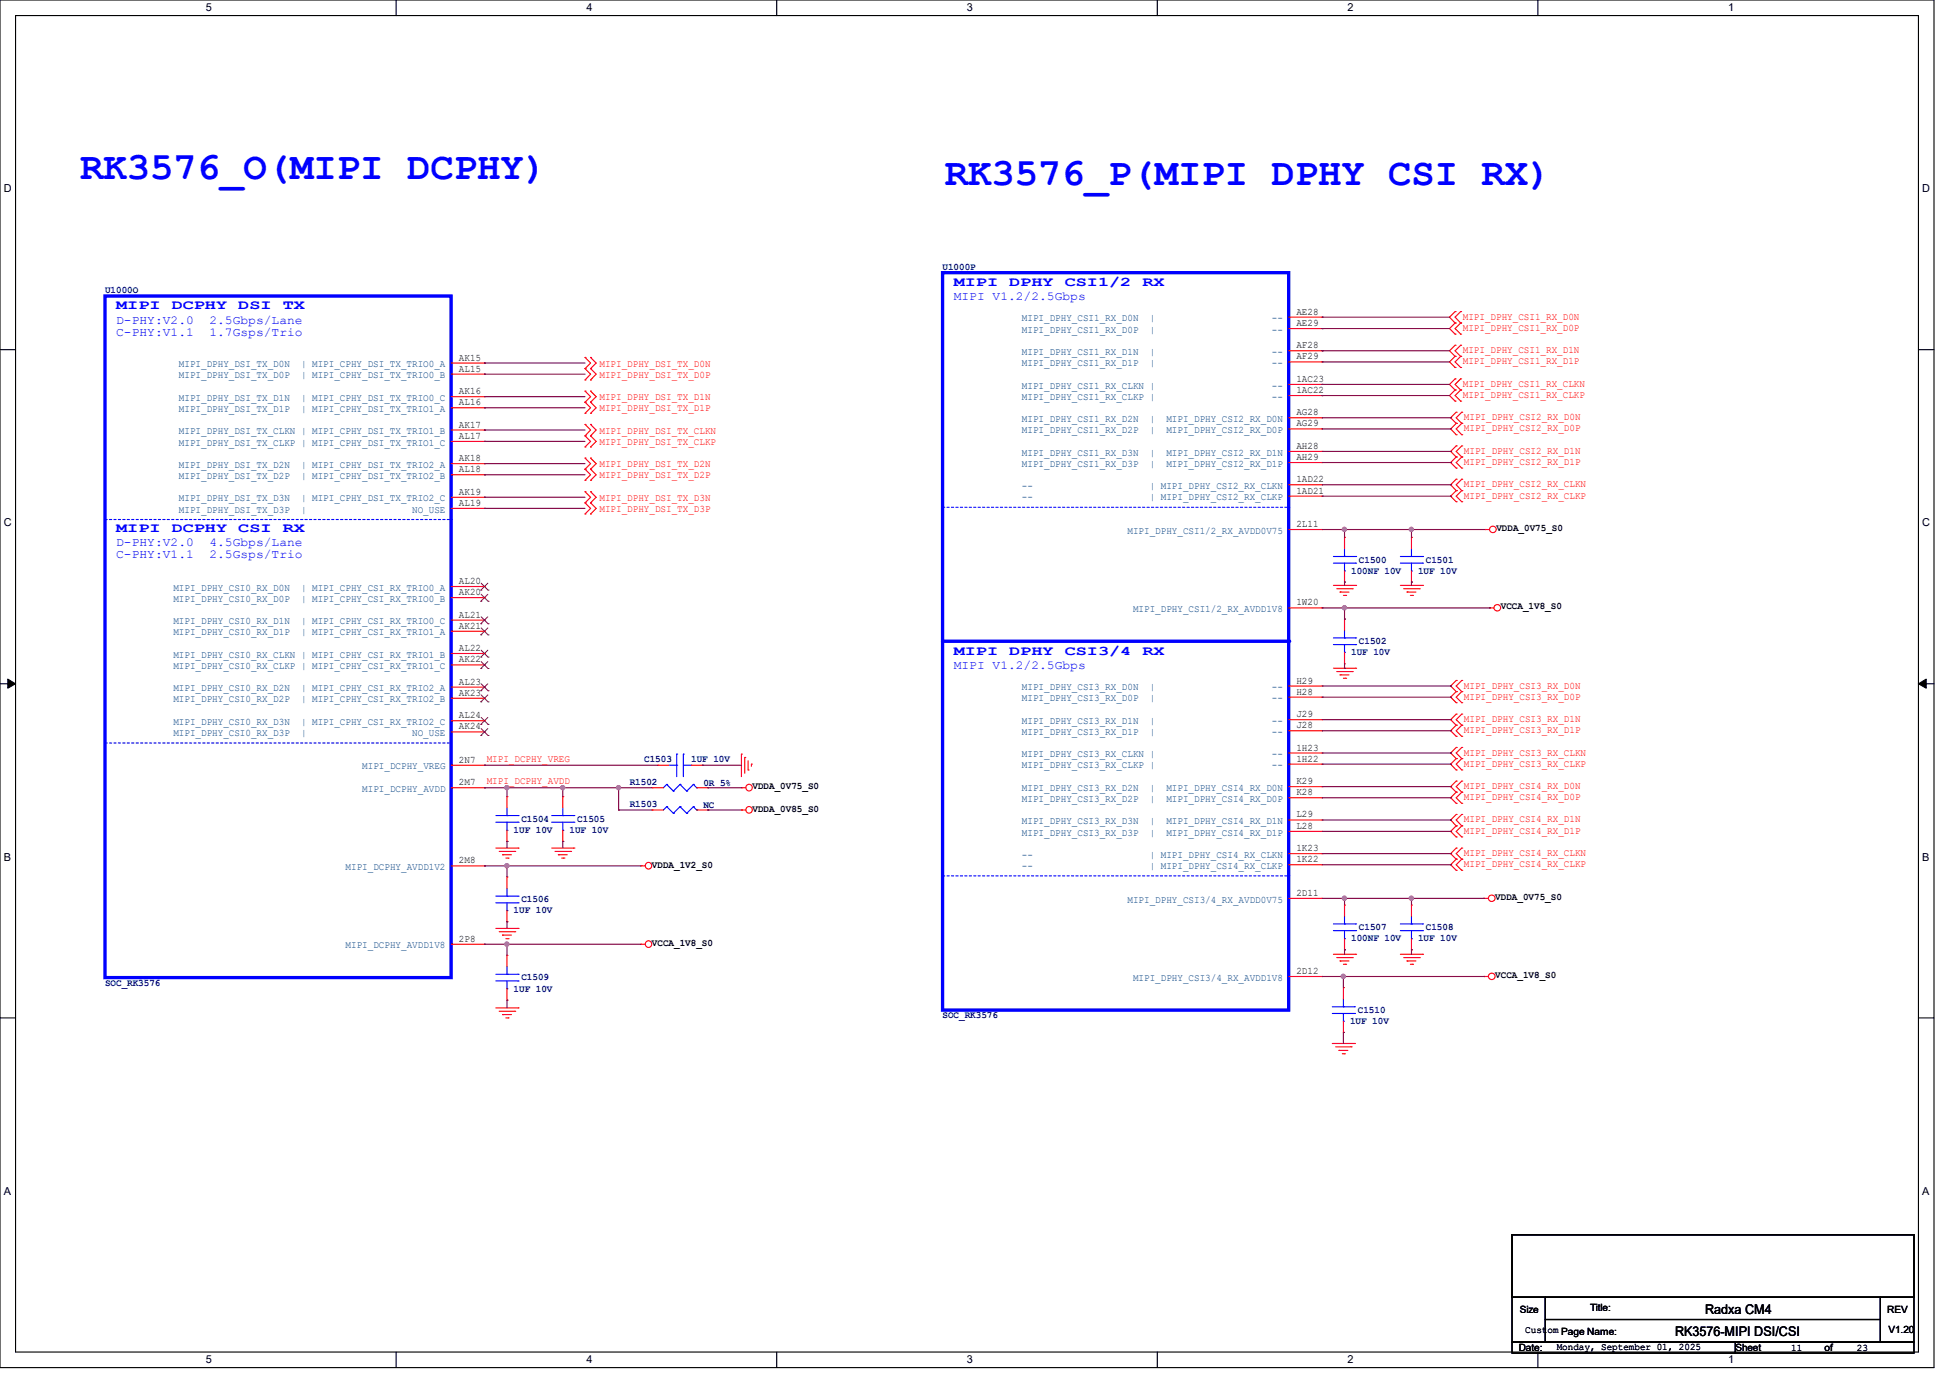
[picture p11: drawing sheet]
<svg xmlns="http://www.w3.org/2000/svg" width="297mm" height="210mm" viewBox="0 0 297 210" stroke-linecap="round" stroke-linejoin="round" font-family="sans-serif">
<defs><g id="words">
<g font-size="5.9" fill="#00f">
<text x="12.2" y="27.3">RK3576_O(MIPI DCPHY)</text>
<text x="144" y="28.1">RK3576_P(MIPI DPHY CSI RX)</text>
</g>
<g font-size="2" fill="#00f">
<text x="17.7" y="47.1">MIPI</text>
<text x="26.2" y="47.1">DCPHY</text>
<text x="36.3" y="47.1">DSI</text>
<text x="43.1" y="47.1">TX</text>
<text x="145.3" y="43.6">MIPI</text>
<text x="153.8" y="43.6">DPHY</text>
<text x="162.3" y="43.6">CSI1/2</text>
<text x="174.1" y="43.6">RX</text>
<text x="17.7" y="81">MIPI</text>
<text x="26.2" y="81">DCPHY</text>
<text x="36.3" y="81">CSI</text>
<text x="43.1" y="81">RX</text>
<text x="145.3" y="99.7">MIPI</text>
<text x="153.8" y="99.7">DPHY</text>
<text x="162.3" y="99.7">CSI3/4</text>
<text x="174.1" y="99.7">RX</text>
</g>
<g font-size="2">
<text x="255.3" y="203.5">RK3576-MIPI DSI/CSI</text>
<text x="259.8" y="200.2">Radxa CM4</text>
</g>
<g font-size="1.9" fill="#00f">
<text x="145.3" y="45.7">MIPI V1.2/2.5Gbps</text>
<text x="17.7" y="49.3">D-PHY:V2.0</text>
<text x="17.7" y="51.1">C-PHY:V1.1</text>
<text x="31.9" y="49.3">2.5Gbps/Lane</text>
<text x="31.9" y="51.1">1.7Gsps/Trio</text>
<text x="17.7" y="83.1">D-PHY:V2.0</text>
<text x="31.9" y="83.1">4.5Gbps/Lane</text>
<text x="17.7" y="85">C-PHY:V1.1</text>
<text x="31.9" y="85">2.5Gsps/Trio</text>
<text x="145.3" y="101.9">MIPI V1.2/2.5Gbps</text>
</g>
<g font-size="1.7">
<text x="31.4" y="1.7">5</text>
<text x="89.4" y="1.7">4</text>
<text x="147.4" y="1.7">3</text>
<text x="205.4" y="1.7">2</text>
<text x="263.4" y="1.7">1</text>
<text x=".6" y="29.3">D</text>
<text x="292.9" y="29.3">D</text>
<text x=".6" y="80.2">C</text>
<text x="292.9" y="80.2">C</text>
<text x=".6" y="131.1">B</text>
<text x="292.9" y="131.1">B</text>
<text x=".6" y="181.9">A</text>
<text x="292.9" y="181.9">A</text>
<text x="31.4" y="207.6">5</text>
<text x="89.4" y="207.6">4</text>
<text x="147.4" y="207.6">3</text>
<text x="205.4" y="207.6">2</text>
<text x="263.4" y="207.6">1</text>
</g>
<g font-size="1.5" fill="#000080">
<text x="143.6" y="41.1">U1000P</text>
<text x="16" y="44.7">U1000O</text>
<text x="205.9" y="87.4">100NF 10V</text>
<text x="207.1" y="85.7">C1500</text>
<text x="216.1" y="87.4">1UF 10V</text>
<text x="217.3" y="85.7">C1501</text>
<text x="205.9" y="99.8">1UF 10V</text>
<text x="207.1" y="98.1">C1502</text>
<text x="96" y="119.5">R1502</text>
<text x="98.2" y="116.1">C1503</text>
<text x="105.3" y="116.1">1UF 10V</text>
<text x="107.2" y="119.7">0R 5%</text>
<text x="79.5" y="125.1">C1504</text>
<text x="88" y="125.1">C1505</text>
<text x="96" y="122.9">R1503</text>
<text x="107.2" y="123.1">NC</text>
<text x="78.3" y="126.8">1UF 10V</text>
<text x="86.8" y="126.8">1UF 10V</text>
<text x="79.5" y="137.4">C1506</text>
<text x="78.3" y="139.1">1UF 10V</text>
<text x="205.9" y="143.3">100NF 10V</text>
<text x="207.1" y="141.6">C1507</text>
<text x="216.1" y="143.3">1UF 10V</text>
<text x="217.3" y="141.6">C1508</text>
<text x="79.5" y="149.3">C1509</text>
<text x="16" y="150.2">SOC_RK3576</text>
<text x="78.3" y="151">1UF 10V</text>
<text x="143.6" y="155.1">SOC_RK3576</text>
<text x="205.7" y="156">1UF 10V</text>
<text x="206.9" y="154.3">C1510</text>
</g>
<g font-size="1.5">
<text x="197.6" y="47.9">AE28</text>
<text x="197.6" y="49.7">AE29</text>
<text x="197.6" y="53">AF28</text>
<text x="69.9" y="54.9">AK15</text>
<text x="69.9" y="56.6">AL15</text>
<text x="197.6" y="54.7">AF29</text>
<text x="197.6" y="58.2">1AC23</text>
<text x="197.6" y="59.9">1AC22</text>
<text x="69.9" y="60">AK16</text>
<text x="69.9" y="61.7">AL16</text>
<text x="69.9" y="65.1">AK17</text>
<text x="197.6" y="63.2">AG28</text>
<text x="197.6" y="64.9">AG29</text>
<text x="69.9" y="66.8">AL17</text>
<text x="69.9" y="70.2">AK18</text>
<text x="69.9" y="71.9">AL18</text>
<text x="197.6" y="68.4">AH28</text>
<text x="197.6" y="70.1">AH29</text>
<text x="69.9" y="75.4">AK19</text>
<text x="69.9" y="77">AL19</text>
<text x="197.6" y="73.4">1AD22</text>
<text x="197.6" y="75.2">1AD21</text>
<text x="197.6" y="80.3">2L11</text>
<text x="228" y="80.9">VDDA_0V75_S0</text>
<text x="69.9" y="88.9">AL20</text>
<text x="69.9" y="90.6">AK20</text>
<text x="69.9" y="94.1">AL21</text>
<text x="69.9" y="95.8">AK21</text>
<text x="197.6" y="92.2">1W20</text>
<text x="228.7" y="92.8">VCCA_1V8_S0</text>
<text x="69.9" y="99.1">AL22</text>
<text x="69.9" y="100.9">AK22</text>
<text x="69.9" y="104.3">AL23</text>
<text x="69.9" y="106">AK23</text>
<text x="197.6" y="104.1">H29</text>
<text x="197.6" y="105.8">H28</text>
<text x="69.9" y="109.4">AL24</text>
<text x="69.9" y="111.1">AK24</text>
<text x="197.6" y="109.2">J29</text>
<text x="197.6" y="110.9">J28</text>
<text x="69.9" y="116.2">2N7</text>
<text x="69.9" y="119.6">2M7</text>
<text x="197.6" y="114.3">1H23</text>
<text x="197.6" y="116">1H22</text>
<text x="197.6" y="119.4">K29</text>
<text x="114.7" y="120.2">VDDA_0V75_S0</text>
<text x="114.7" y="123.6">VDDA_0V85_S0</text>
<text x="197.6" y="121.1">K28</text>
<text x="197.6" y="124.5">L29</text>
<text x="69.9" y="131.5">2M8</text>
<text x="197.6" y="126.2">L28</text>
<text x="197.6" y="129.6">1K23</text>
<text x="197.6" y="131.3">1K22</text>
<text x="99.4" y="132.1">VDDA_1V2_S0</text>
<text x="197.6" y="136.4">2D11</text>
<text x="227.9" y="137.1">VDDA_0V75_S0</text>
<text x="69.9" y="143.4">2P8</text>
<text x="99.4" y="144.1">VCCA_1V8_S0</text>
<text x="197.6" y="148.3">2D12</text>
<text x="227.9" y="149">VCCA_1V8_S0</text>
<text x="231.6" y="200">Size</text>
<text x="232.4" y="203">Custom Page Name:</text>
<text x="242.3" y="199.6">Title:</text>
<text x="287.6" y="200">REV</text>
<text x="287.8" y="203">V1.20</text>
<text x="231.4" y="205.8">Date:</text>
<text x="237.2" y="205.6">Monday, September 01, 2025</text>
<text x="264.5" y="205.8">Sheet</text>
<text x="273" y="205.8">11</text>
<text x="278" y="205.8">of</text>
<text x="283" y="205.8">23</text>
</g>
<g font-size="1.5" fill="#004080">
<text x="155.7" y="48.9">MIPI_DPHY_CSI1_RX_D0N</text>
<text x="155.7" y="50.7">MIPI_DPHY_CSI1_RX_D0P</text>
<text x="175.2" y="48.9">|</text>
<text x="175.2" y="50.7">|</text>
<text x="193.8" y="48.9">--</text>
<text x="193.8" y="50.7">--</text>
<text x="27.3" y="55.9">MIPI_DPHY_DSI_TX_D0N</text>
<text x="27.3" y="57.6">MIPI_DPHY_DSI_TX_D0P</text>
<text x="45.9" y="55.9">| MIPI_CPHY_DSI_TX_TRIO0_A</text>
<text x="45.9" y="57.6">| MIPI_CPHY_DSI_TX_TRIO0_B</text>
<text x="155.7" y="54.1">MIPI_DPHY_CSI1_RX_D1N</text>
<text x="155.7" y="55.8">MIPI_DPHY_CSI1_RX_D1P</text>
<text x="155.7" y="59.2">MIPI_DPHY_CSI1_RX_CLKN |</text>
<text x="175.2" y="54.1">|</text>
<text x="175.2" y="55.8">|</text>
<text x="193.8" y="54.1">--</text>
<text x="193.8" y="55.8">--</text>
<text x="193.8" y="59.2">--</text>
<text x="27.3" y="61">MIPI_DPHY_DSI_TX_D1N</text>
<text x="27.3" y="62.7">MIPI_DPHY_DSI_TX_D1P</text>
<text x="45.9" y="61">| MIPI_CPHY_DSI_TX_TRIO0_C</text>
<text x="45.9" y="62.7">| MIPI_CPHY_DSI_TX_TRIO1_A</text>
<text x="155.7" y="60.9">MIPI_DPHY_CSI1_RX_CLKP |</text>
<text x="155.7" y="64.3">MIPI_DPHY_CSI1_RX_D2N</text>
<text x="155.7" y="66">MIPI_DPHY_CSI1_RX_D2P</text>
<text x="175.2" y="64.3">|</text>
<text x="175.2" y="66">|</text>
<text x="177.8" y="64.3">MIPI_DPHY_CSI2_RX_D0N</text>
<text x="177.8" y="66">MIPI_DPHY_CSI2_RX_D0P</text>
<text x="193.8" y="60.9">--</text>
<text x="27.3" y="66.1">MIPI_DPHY_DSI_TX_CLKN | MIPI_CPHY_DSI_TX_TRIO1_B</text>
<text x="27.3" y="67.9">MIPI_DPHY_DSI_TX_CLKP | MIPI_CPHY_DSI_TX_TRIO1_C</text>
<text x="27.3" y="71.2">MIPI_DPHY_DSI_TX_D2N</text>
<text x="45.9" y="71.2">| MIPI_CPHY_DSI_TX_TRIO2_A</text>
<text x="155.7" y="69.4">MIPI_DPHY_CSI1_RX_D3N</text>
<text x="155.7" y="71.1">MIPI_DPHY_CSI1_RX_D3P</text>
<text x="175.2" y="69.4">|</text>
<text x="175.2" y="71.1">|</text>
<text x="177.8" y="69.4">MIPI_DPHY_CSI2_RX_D1N</text>
<text x="177.8" y="71.1">MIPI_DPHY_CSI2_RX_D1P</text>
<text x="27.3" y="72.9">MIPI_DPHY_DSI_TX_D2P</text>
<text x="27.3" y="76.4">MIPI_DPHY_DSI_TX_D3N</text>
<text x="45.9" y="72.9">| MIPI_CPHY_DSI_TX_TRIO2_B</text>
<text x="45.9" y="76.4">| MIPI_CPHY_DSI_TX_TRIO2_C</text>
<text x="155.7" y="74.5">--</text>
<text x="155.7" y="76.2">--</text>
<text x="175.2" y="74.5">| MIPI_DPHY_CSI2_RX_CLKN</text>
<text x="175.2" y="76.2">| MIPI_DPHY_CSI2_RX_CLKP</text>
<text x="27.3" y="78.1">MIPI_DPHY_DSI_TX_D3P</text>
<text x="45.9" y="78.1">|</text>
<text x="62.8" y="78.1">NO_USE</text>
<text x="171.8" y="81.3">MIPI_DPHY_CSI1/2_RX_AVDD0V75</text>
<text x="26.4" y="90">MIPI_DPHY_CSI0_RX_D0N</text>
<text x="45.9" y="90">| MIPI_CPHY_CSI_RX_TRIO0_A</text>
<text x="26.4" y="91.7">MIPI_DPHY_CSI0_RX_D0P</text>
<text x="26.4" y="95.1">MIPI_DPHY_CSI0_RX_D1N</text>
<text x="45.9" y="91.7">| MIPI_CPHY_CSI_RX_TRIO0_B</text>
<text x="45.9" y="95.1">| MIPI_CPHY_CSI_RX_TRIO0_C</text>
<text x="172.7" y="93.2">MIPI_DPHY_CSI1/2_RX_AVDD1V8</text>
<text x="26.4" y="96.8">MIPI_DPHY_CSI0_RX_D1P</text>
<text x="26.4" y="100.2">MIPI_DPHY_CSI0_RX_CLKN | MIPI_CPHY_CSI_RX_TRIO1_B</text>
<text x="26.4" y="101.9">MIPI_DPHY_CSI0_RX_CLKP | MIPI_CPHY_CSI_RX_TRIO1_C</text>
<text x="45.9" y="96.8">| MIPI_CPHY_CSI_RX_TRIO1_A</text>
<text x="26.4" y="105.3">MIPI_DPHY_CSI0_RX_D2N</text>
<text x="26.4" y="107">MIPI_DPHY_CSI0_RX_D2P</text>
<text x="45.9" y="105.3">| MIPI_CPHY_CSI_RX_TRIO2_A</text>
<text x="45.9" y="107">| MIPI_CPHY_CSI_RX_TRIO2_B</text>
<text x="155.7" y="105.1">MIPI_DPHY_CSI3_RX_D0N</text>
<text x="155.7" y="106.8">MIPI_DPHY_CSI3_RX_D0P</text>
<text x="175.2" y="105.1">|</text>
<text x="175.2" y="106.8">|</text>
<text x="193.8" y="105.1">--</text>
<text x="193.8" y="106.8">--</text>
<text x="26.4" y="110.4">MIPI_DPHY_CSI0_RX_D3N</text>
<text x="26.4" y="112.1">MIPI_DPHY_CSI0_RX_D3P</text>
<text x="45.9" y="110.4">| MIPI_CPHY_CSI_RX_TRIO2_C</text>
<text x="45.9" y="112.1">|</text>
<text x="62.8" y="112.1">NO_USE</text>
<text x="155.7" y="110.2">MIPI_DPHY_CSI3_RX_D1N</text>
<text x="155.7" y="111.9">MIPI_DPHY_CSI3_RX_D1P</text>
<text x="175.2" y="110.2">|</text>
<text x="175.2" y="111.9">|</text>
<text x="193.8" y="110.2">--</text>
<text x="193.8" y="111.9">--</text>
<text x="55.2" y="117.2">MIPI_DCPHY_VREG</text>
<text x="155.7" y="115.3">MIPI_DPHY_CSI3_RX_CLKN |</text>
<text x="155.7" y="117">MIPI_DPHY_CSI3_RX_CLKP |</text>
<text x="193.8" y="115.3">--</text>
<text x="193.8" y="117">--</text>
<text x="55.2" y="120.6">MIPI_DCPHY_AVDD</text>
<text x="155.7" y="120.4">MIPI_DPHY_CSI3_RX_D2N</text>
<text x="155.7" y="122.1">MIPI_DPHY_CSI3_RX_D2P</text>
<text x="155.7" y="125.5">MIPI_DPHY_CSI3_RX_D3N</text>
<text x="175.2" y="120.4">|</text>
<text x="175.2" y="122.1">|</text>
<text x="175.2" y="125.5">|</text>
<text x="177.8" y="120.4">MIPI_DPHY_CSI4_RX_D0N</text>
<text x="177.8" y="122.1">MIPI_DPHY_CSI4_RX_D0P</text>
<text x="177.8" y="125.5">MIPI_DPHY_CSI4_RX_D1N</text>
<text x="155.7" y="127.3">MIPI_DPHY_CSI3_RX_D3P</text>
<text x="155.7" y="130.6">--</text>
<text x="175.2" y="127.3">|</text>
<text x="175.2" y="130.6">| MIPI_DPHY_CSI4_RX_CLKN</text>
<text x="177.8" y="127.3">MIPI_DPHY_CSI4_RX_D1P</text>
<text x="52.7" y="132.5">MIPI_DCPHY_AVDD1V2</text>
<text x="155.7" y="132.3">--</text>
<text x="171.8" y="137.5">MIPI_DPHY_CSI3/4_RX_AVDD0V75</text>
<text x="175.2" y="132.3">| MIPI_DPHY_CSI4_RX_CLKP</text>
<text x="52.7" y="144.4">MIPI_DCPHY_AVDD1V8</text>
<text x="172.7" y="149.4">MIPI_DPHY_CSI3/4_RX_AVDD1V8</text>
</g>
<g font-size="1.5" fill="#f00">
<text x="222.9" y="48.7">MIPI_DPHY_CSI1_RX_D0N</text>
<text x="222.9" y="50.4">MIPI_DPHY_CSI1_RX_D0P</text>
<text x="222.9" y="53.8">MIPI_DPHY_CSI1_RX_D1N</text>
<text x="91.4" y="57.5">MIPI_DPHY_DSI_TX_D0P</text>
<text x="91.4" y="55.8">MIPI_DPHY_DSI_TX_D0N</text>
<text x="222.9" y="55.5">MIPI_DPHY_CSI1_RX_D1P</text>
<text x="222.9" y="58.9">MIPI_DPHY_CSI1_RX_CLKN</text>
<text x="91.4" y="62.7">MIPI_DPHY_DSI_TX_D1P</text>
<text x="91.4" y="61">MIPI_DPHY_DSI_TX_D1N</text>
<text x="222.9" y="60.6">MIPI_DPHY_CSI1_RX_CLKP</text>
<text x="223.1" y="64">MIPI_DPHY_CSI2_RX_D0N</text>
<text x="223.1" y="65.7">MIPI_DPHY_CSI2_RX_D0P</text>
<text x="91.4" y="67.8">MIPI_DPHY_DSI_TX_CLKP</text>
<text x="91.4" y="66">MIPI_DPHY_DSI_TX_CLKN</text>
<text x="91.4" y="71.2">MIPI_DPHY_DSI_TX_D2N</text>
<text x="223.1" y="69.1">MIPI_DPHY_CSI2_RX_D1N</text>
<text x="223.1" y="70.8">MIPI_DPHY_CSI2_RX_D1P</text>
<text x="91.4" y="72.9">MIPI_DPHY_DSI_TX_D2P</text>
<text x="91.4" y="78">MIPI_DPHY_DSI_TX_D3P</text>
<text x="91.4" y="76.3">MIPI_DPHY_DSI_TX_D3N</text>
<text x="223.1" y="74.2">MIPI_DPHY_CSI2_RX_CLKN</text>
<text x="223.1" y="75.9">MIPI_DPHY_CSI2_RX_CLKP</text>
<text x="223.1" y="104.9">MIPI_DPHY_CSI3_RX_D0N</text>
<text x="223.1" y="106.6">MIPI_DPHY_CSI3_RX_D0P</text>
<text x="223.1" y="110">MIPI_DPHY_CSI3_RX_D1N</text>
<text x="223.1" y="111.7">MIPI_DPHY_CSI3_RX_D1P</text>
<text x="74.2" y="116">MIPI_DCPHY_VREG</text>
<text x="74.2" y="119.4">MIPI_DCPHY_AVDD</text>
<text x="223.1" y="115.1">MIPI_DPHY_CSI3_RX_CLKN</text>
<text x="223.1" y="116.8">MIPI_DPHY_CSI3_RX_CLKP</text>
<text x="223.1" y="120.2">MIPI_DPHY_CSI4_RX_D0N</text>
<text x="223.1" y="121.9">MIPI_DPHY_CSI4_RX_D0P</text>
<text x="223.1" y="125.3">MIPI_DPHY_CSI4_RX_D1N</text>
<text x="223.1" y="130.4">MIPI_DPHY_CSI4_RX_CLKN</text>
<text x="223.1" y="127">MIPI_DPHY_CSI4_RX_D1P</text>
<text x="223.1" y="132.1">MIPI_DPHY_CSI4_RX_CLKP</text>
</g>
</g></defs>
<path d="M0 0h294.7v208.3h-294.7zM2.4 2.4h290v203.5h-290z" fill="none" stroke="#000" stroke-width=".17"/>
<g fill="#fff">
<path d="M31.4 .3h.9v1.8h-.9z"/>
<path d="M31.4 206.2h.9v1.8h-.9z"/>
</g>
<path d="M60.4 0v2.4M60.4 205.9v2.4" fill="none" stroke="#000" stroke-width=".17"/>
<g fill="#fff">
<path d="M89.4 .3h.9v1.8h-.9z"/>
<path d="M89.4 206.2h.9v1.8h-.9z"/>
</g>
<path d="M118.4 0v2.4M118.4 205.9v2.4" fill="none" stroke="#000" stroke-width=".17"/>
<g fill="#fff">
<path d="M147.4 .3h.9v1.8h-.9z"/>
<path d="M147.4 206.2h.9v1.8h-.9z"/>
</g>
<path d="M176.4 0v2.4M176.4 205.9v2.4" fill="none" stroke="#000" stroke-width=".17"/>
<g fill="#fff">
<path d="M205.4 .3h.9v1.8h-.9z"/>
<path d="M205.4 206.2h.9v1.8h-.9z"/>
</g>
<path d="M234.4 0v2.4M234.4 205.9v2.4" fill="none" stroke="#000" stroke-width=".17"/>
<g fill="#fff">
<path d="M263.4 .3h.9v1.8h-.9z"/>
<path d="M263.4 206.2h.9v1.8h-.9z"/>
<path d="M.6 27.8h1.2v1.9h-1.2z"/>
<path d="M292.9 27.8h1.2v1.9h-1.2z"/>
<path d="M.6 78.7h1.2v1.9h-1.2z"/>
<path d="M292.9 78.7h1.2v1.9h-1.2z"/>
</g>
<path d="M0 53.3h2.4M292.4 53.3h2.3" fill="none" stroke="#000" stroke-width=".17"/>
<g fill="#fff">
<path d="M.6 129.6h1.1v1.8h-1.1z"/>
<path d="M292.9 129.6h1.1v1.8h-1.1z"/>
</g>
<path d="M0 104.1h2.4M292.4 104.1h2.3" fill="none" stroke="#000" stroke-width=".17"/>
<path d="M1.2 103.4l1.2 .7-1.2 .7zM292.4 104.1l1.1-.7v1.4z" fill="#000" stroke="#000" stroke-width=".15"/>
<g fill="#fff">
<path d="M.6 180.5h1.1v1.8h-1.1z"/>
<path d="M292.9 180.5h1.1v1.8h-1.1z"/>
</g>
<path d="M0 155h2.4M292.4 155h2.3M230.4 188h61.3v9.6h-61.3zM230.4 197.6h5.1v6.8h-5.1zM235.5 197.6h51.1v3.4h-51.1zM286.6 197.6h5.1v6.8h-5.1zM230.4 204.4h34.1v1.7h-34.1zM235.5 201h51.1v3.4h-51.1zM264.5 204.4h27.2v1.7h-27.2z" fill="none" stroke="#000" stroke-width=".17"/>
<g fill="none" stroke="#f00" stroke-width=".17">
<path d="M89.2 57.9h.1M89.2 56.1h.1M89.2 54.4h.1M89.2 59.6h.1M89.2 56.1l.8 .9-.8 .9M89.2 54.4l.8 .9-.8 .8M89.2 59.6l.8 .8-.8 .9M90 57.9h.1M90 56.1h.1M90 54.4h.1M90 59.6h.1M90 56.1l.8 .9-.8 .9"/>
<path d="M90 54.4l.8 .9-.8 .8M90 59.6l.8 .8-.8 .9M221.7 47.5h.1M221.7 49.2h.1M221.7 50.9h.1M221.7 52.6h.1M221.7 54.3h.1M221.7 56h.1M221.7 57.7h.1M221.7 59.4h.1M221.7 47.5l-.8 .8 .8 .9M221.7 49.2l-.8 .8 .8 .9"/>
<path d="M221.7 52.6l-.8 .8 .8 .9M221.7 54.3l-.8 .8 .8 .9M221.7 57.7l-.8 .8 .8 .9M221.7 59.4l-.8 .8 .8 .9M222.6 49.2h.1M222.6 47.5h.1M222.6 50.9h.1M222.6 54.3h.1M222.6 52.6h.1M222.6 56h.1M222.6 59.4h.1M222.6 57.7h.1"/>
<path d="M222.6 47.5l-.9 .8 .9 .9M222.6 49.2l-.9 .8 .9 .9M222.6 52.6l-.9 .8 .9 .9M222.6 54.3l-.9 .8 .9 .9M222.6 57.7l-.9 .8 .9 .9M222.6 59.4l-.9 .8 .9 .9M89.2 68.1h.1M89.2 66.4h.1M89.2 64.6h.1M89.2 62.9h.1M89.2 61.3h.1M89.2 73.2h.1"/>
<path d="M89.2 71.5h.1M89.2 69.8h.1M89.2 78.3h.1M89.2 76.6h.1M89.2 74.9h.1M89.2 66.4l.8 .8-.8 .9M89.2 64.6l.8 .9-.8 .9M89.2 61.3l.8 .8-.8 .8M89.2 71.5l.8 .8-.8 .9M89.2 69.8l.8 .8-.8 .9M89.2 76.6l.8 .8-.8 .9M89.2 74.9l.8 .8-.8 .9"/>
<path d="M90 68.1h.1M90 66.4h.1M90 64.6h.1M90 62.9h.1M90 61.3h.1M90 73.2h.1M90 71.5h.1M90 69.8h.1M90 78.3h.1M90 76.6h.1M90 74.9h.1M90 66.4l.8 .8-.8 .9"/>
<path d="M90 64.6l.8 .9-.8 .9M90 61.3l.8 .8-.8 .8M90 71.5l.8 .8-.8 .9M90 69.8l.8 .8-.8 .9M90 76.6l.8 .8-.8 .9M90 74.9l.8 .8-.8 .9M221.7 61.1h.1M221.9 73h.1M221.9 74.7h.1M221.9 76.4h.1M221.9 62.8h.1M221.9 64.5h.1"/>
<path d="M221.9 66.2h.1M221.9 67.9h.1M221.9 69.6h.1M221.9 71.3h.1M221.9 73l-.8 .8 .8 .9M221.9 74.7l-.8 .9 .8 .8M221.9 62.8l-.8 .8 .8 .9M221.9 64.5l-.8 .8 .8 .9M221.9 67.9l-.8 .8 .8 .9M221.9 69.6l-.8 .8 .8 .9M222.6 61.1h.1M222.8 74.7h.1"/>
<path d="M222.8 73h.1M222.8 76.4h.1M222.8 64.5h.1M222.8 62.8h.1M222.8 66.2h.1M222.8 69.6h.1M222.8 67.9h.1M222.8 71.3h.1M222.8 73l-.9 .8 .9 .9M222.8 74.7l-.9 .9 .9 .8M222.8 62.8l-.9 .8 .9 .9M222.8 64.5l-.9 .8 .9 .9"/>
<path d="M222.8 67.9l-.9 .8 .9 .9M222.8 69.6l-.9 .8 .9 .9M203.2 89.2h3.4M203.7 89.7h2.4M204.2 90.2h.1M204.2 90.2h1.4M204.7 90.7h.4M204.9 94.3h.1M204.9 94.3v1.7M204.9 99.4v1.7M205.1 90.7h.1M206.1 89.7h.1"/>
<path d="M206.6 89.2h.1M213.4 89.2h3.4M213.9 89.7h2.4M214.4 90.2h.1M214.4 90.2h1.4M214.9 90.7h.4M215.1 81.8h.1M215.1 88.6h.1M215.1 81.8v1.8M215.1 87v1.6M215.3 90.7h.1M216.3 89.7h.1"/>
<path d="M216.8 89.2h.1M226.3 80.6h.1M226.3 80.6h.7M227 92.6h.1M227 92.6h.7M113 114.9h.1M113 120h.1M113 114.9v3.4M113 120h.7M113.5 115.4h.1M113.5 115.4v2.4M114 117.3h.1"/>
<path d="M114 115.9v1.4M114.5 116.4h.1M114.5 116.4v.3M203.2 101.8h3.4M203.7 102.3h2.4M204.2 102.8h.1M204.2 102.8h1.4M204.7 103.3h.4M204.9 101.1h.1M205.1 103.3h.1M206.1 102.3h.1M206.6 101.8h.1"/>
<path d="M221.9 119h.1M221.9 103.6h.1M221.9 105.3h.1M221.9 107h.1M221.9 108.8h.1M221.9 110.4h.1M221.9 112.1h.1M221.9 113.8h.1M221.9 115.5h.1M221.9 117.3h.1M221.9 119l-.8 .8 .8 .8M221.9 103.6l-.8 .9 .8 .8"/>
<path d="M221.9 105.3l-.8 .9 .8 .8M221.9 108.8l-.8 .8 .8 .8M221.9 110.4l-.8 .9 .8 .8M221.9 113.8l-.8 .9 .8 .8M221.9 115.5l-.8 .9 .8 .9M222.8 119h.1M222.8 105.3h.1M222.8 103.6h.1M222.8 107h.1M222.8 110.4h.1M222.8 108.8h.1M222.8 112.1h.1"/>
<path d="M222.8 115.5h.1M222.8 113.8h.1M222.8 117.3h.1M222.8 119l-.9 .8 .9 .8M222.8 103.6l-.9 .9 .9 .8M222.8 105.3l-.9 .9 .9 .8M222.8 108.8l-.9 .8 .9 .8M222.8 110.4l-.9 .9 .9 .8M222.8 113.8l-.9 .9 .9 .8M222.8 115.5l-.9 .9 .9 .9M75.6 129.2h3.4M76.1 129.7h2.3"/>
<path d="M76.6 130.2h.1M76.6 130.2h1.3M77.1 130.7h.3M77.3 133.6h.1M77.3 133.6v1.7M77.3 138.7v1.7M77.4 130.7h.1M78.4 129.7h.1M79 129.2h.1M84.1 129.2h3.4M84.6 129.7h2.4M85.1 130.2h.1"/>
<path d="M85.1 130.2h1.3M85.6 130.7h.3M85.9 130.7h.1M87 129.7h.1M87.5 129.2h.1M97.7 131.9h.1M97.7 131.9h.6M113 123.4h.1M113 123.4h.7M221.9 129.2h.1M221.9 130.9h.1M221.9 132.5h.1"/>
<path d="M221.9 120.6h.1M221.9 122.3h.1M221.9 124h.1M221.9 125.8h.1M221.9 127.5h.1M221.9 129.2l-.8 .8 .8 .9M221.9 130.9l-.8 .8 .8 .8M221.9 120.6l-.8 .9 .8 .8M221.9 124l-.8 .9 .8 .9M221.9 125.8l-.8 .8 .8 .9M222.8 130.9h.1M222.8 129.2h.1"/>
<path d="M222.8 132.5h.1M222.8 120.6h.1M222.8 122.3h.1M222.8 125.8h.1M222.8 124h.1M222.8 127.5h.1M222.8 129.2l-.9 .8 .9 .9M222.8 130.9l-.9 .8 .9 .8M222.8 120.6l-.9 .9 .9 .8M222.8 124l-.9 .9 .9 .9M222.8 125.8l-.9 .8 .9 .9M226.1 136.8h.1"/>
<path d="M226.1 136.8h.7M75.6 141.4h3.4M75.6 153.5h3.4M76.1 141.9h2.3M76.1 154h2.3M76.6 142.4h.1M76.6 154.5h.1M76.6 142.4h1.3M76.6 154.5h1.3M77.1 143h.3M77.1 155h.3M77.3 140.4h.1"/>
<path d="M77.4 143h.1M77.4 155h.1M78.4 141.9h.1M78.4 154h.1M79 141.4h.1M79 153.5h.1M97.7 143.8h.1M97.7 143.8h.6M203 158.9h3.4M203.2 145.3h3.4M203.5 159.4h2.4M203.7 145.8h2.4"/>
<path d="M204 160h.1M204 160h1.4M204.2 146.3h.1M204.2 146.3h1.4M204.7 146.9h.4M205.1 146.9h.1M205.9 159.4h.1M206.1 145.8h.1M206.4 158.9h.1M206.6 145.3h.1M213.4 145.3h3.4M213.9 145.8h2.4"/>
<path d="M214.4 146.3h.1M214.4 146.3h1.4M214.9 146.9h.4M215.3 146.9h.1M216.3 145.8h.1M216.8 145.3h.1M226.1 148.7h.1M226.1 148.7h.7M204.6 160.5h.3M204.9 160.5h.1"/>
<circle cx="227.5" cy="80.6" r=".5"/>
<circle cx="228.2" cy="92.6" r=".5"/>
<circle cx="114.1" cy="120" r=".5"/>
<circle cx="98.8" cy="131.8" r=".5"/>
<circle cx="114.1" cy="123.3" r=".5"/>
<circle cx="227.3" cy="136.8" r=".5"/>
<circle cx="98.8" cy="143.8" r=".5"/>
<circle cx="227.3" cy="148.7" r=".5"/>
</g>
<g fill="none" stroke="#00f" stroke-width=".17">
<path d="M203.2 98.2h3.4M203.2 97.2h3.4M204.9 99.4h.1M204.9 97.2h.1M204.9 96v1.2M204.9 98.2v1.2M206.6 98.2h.1M206.6 97.2h.1M213.4 85.8h3.4M213.4 84.8h3.4M215.1 87h.1M215.1 84.8h.1"/>
<path d="M215.1 83.6v1.2M215.1 85.8v1.2M216.8 85.8h.1M216.8 84.8h.1M75.6 137.5h3.4M75.6 136.5h3.4M77.3 138.7h.1M77.3 136.5h.1M77.3 135.3v1.2M77.3 137.5v1.2M79 137.5h.1M79 136.5h.1"/>
</g>
<path d="M143.6 41.5h52.8v112.3h-52.8zM143.6 97.7h52.8" fill="none" stroke="#00f" stroke-width=".51"/>
<path d="M143.6 77.3h52.8M196.4 77.3h.1" fill="none" stroke="#00f" stroke-width=".17" stroke-dasharray=".3 .3"/>
<circle cx="196.4" cy="97.7" r=".25" fill="#00f"/>
<path d="M16 79.1h52.7M68.7 79.1h.1M16 113.2h52.7M68.7 113.2h.1M143.6 133.4h52.8M196.4 133.4h.1" fill="none" stroke="#00f" stroke-width=".17" stroke-dasharray=".3 .3"/>
<g fill="none" stroke="#f00" stroke-width=".17">
<path d="M68.7 55.3h5.1M68.7 57h5.1M73.8 55.3h.1M73.8 57h.1M196.4 48.3h5.1M196.4 50h5.1M196.4 53.4h5.1M196.4 55.1h5.1M196.4 58.5h5.1M201.5 48.3h.1M201.5 50h.1M201.5 53.4h.1"/>
<path d="M201.5 55.1h.1M201.5 58.5h.1M68.7 60.4h5.1M68.7 62.1h5.1M68.7 65.5h5.1M68.7 67.2h5.1M68.7 70.6h5.1M68.7 72.3h5.1M68.7 75.7h5.1M68.7 77.4h5.1M73.8 60.4h.1M73.8 62.1h.1"/>
<path d="M73.8 65.5h.1M73.8 67.2h.1M73.8 70.6h.1M73.8 72.3h.1M73.8 75.7h.1M73.8 77.4h.1M196.4 60.2h5.1M196.4 63.6h5.1M196.4 65.3h5.1M196.4 68.7h5.1M196.4 70.4h5.1M196.4 73.8h5.1"/>
<path d="M196.4 75.6h5.1M201.5 60.2h.1M201.5 63.6h.1M201.5 65.3h.1M201.5 68.7h.1M201.5 70.4h.1M201.5 73.8h.1M201.5 75.6h.1M68.7 89.3h5.1M68.7 91h5.1M68.7 94.4h5.1M68.7 96.1h5.1"/>
<path d="M68.7 99.5h5.1M73.8 89.3h.1M73.8 91h.1M73.8 94.4h.1M73.8 96.1h.1M73.8 99.5h.1M196.4 80.6h5.1M196.4 92.6h5.1M201.5 80.6h.1M201.5 92.6h.1M204.9 81.8h.1M204.9 88.6h.1"/>
<path d="M204.9 81.8v1.8M204.9 87v1.6M68.7 101.3h5.1M68.7 104.6h5.1M68.7 106.3h5.1M68.7 109.8h5.1M68.7 111.5h5.1M68.7 116.5h5.1M68.7 120h5.1M73.8 101.3h.1M73.8 104.6h.1M73.8 106.3h.1"/>
<path d="M73.8 109.8h.1M73.8 111.5h.1M73.8 116.5h.1M73.8 120h.1M99.4 120h.1M99.4 120h1.7M100.2 116.5h.1M100.2 116.5h1.7M105.3 116.5h1.7M106.2 120h1.7M107 116.5h.1M107.9 120h.1"/>
<path d="M196.4 104.5h5.1M196.4 106.2h5.1M196.4 109.6h5.1M196.4 111.3h5.1M196.4 114.7h5.1M196.4 116.4h5.1M196.4 119.8h5.1M201.5 104.5h.1M201.5 106.2h.1M201.5 109.6h.1M201.5 111.3h.1M201.5 114.7h.1"/>
<path d="M201.5 116.4h.1M201.5 119.8h.1M68.7 131.9h5.1M73.8 131.9h.1M77.3 121.3h.1M77.3 128.1h.1M77.3 121.3v1.7M77.3 126.4v1.7M85.8 121.3h.1M85.8 128.1h.1M85.8 121.3v1.7M85.8 126.4v1.7"/>
<path d="M99.4 123.4h.1M99.4 123.4h1.7M106.2 123.4h1.7M107.9 123.4h.1M196.4 121.5h5.1M196.4 124.9h5.1M196.4 126.6h5.1M196.4 130h5.1M196.4 131.7h5.1M196.4 136.8h5.1M201.5 121.5h.1M201.5 124.9h.1"/>
<path d="M201.5 126.6h.1M201.5 130h.1M201.5 131.7h.1M201.5 136.8h.1M204.9 137.8h.1M204.9 137.8v1.7M215.1 137.8h.1M215.1 137.8v1.7M68.7 143.8h5.1M73.8 143.8h.1M77.3 145.5h.1M77.3 152.3h.1"/>
<path d="M77.3 145.5v1.7M77.3 150.6v1.7M196.4 148.7h5.1M201.5 148.7h.1M204.7 150.4h.1M204.7 157.2h.1M204.7 150.4v1.7M204.7 155.5v1.7M204.9 144.7h.1M204.9 143v1.7M215.1 144.7h.1M215.1 143v1.7"/>
</g>
<g fill="none" stroke="#00f" stroke-width=".17">
<path d="M203.2 85.8h3.4M203.2 84.8h3.4M204.9 87h.1M204.9 84.8h.1M204.9 83.6v1.2M204.9 85.8v1.2M206.6 85.8h.1M206.6 84.8h.1M101.6 119.5h.1M101.6 119.5l-.5 .5M101.6 119.5l1 1M101.9 116.5h1.2"/>
<path d="M103.1 116.5h.1M103.1 114.9h.1M103.1 114.9v3.4M103.6 119.5h.1M103.6 119.5l-1 1M103.6 119.5l1 1M104.1 114.9h.1M104.1 116.5h1.2M104.1 114.9v3.4M105.3 116.5h.1M105.7 119.5h.1M105.7 119.5l-1.1 1"/>
<path d="M105.7 119.5l.5 .5M106.2 120h.1M75.6 125.2h3.4M75.6 124.2h3.4M77.3 126.4h.1M77.3 124.2h.1M77.3 123v1.2M77.3 125.2v1.2M79 125.2h.1M79 124.2h.1M84.1 125.2h3.4M84.1 124.2h3.4"/>
<path d="M85.8 126.4h.1M85.8 124.2h.1M85.8 123v1.2M85.8 125.2v1.2M87.5 125.2h.1M87.5 124.2h.1M101.6 122.9h.1M101.6 122.9l-.5 .5M101.6 122.9l1 1M102.6 123.9h.1M102.6 120.5h.1M103.6 122.9h.1"/>
<path d="M103.6 122.9l-1 1M103.6 122.9l1 1M104.6 123.9h.1M104.6 120.5h.1M105.7 122.9h.1M105.7 122.9l-1.1 1M105.7 122.9l.5 .5M106.2 123.4h.1M204.9 139.5v1.2M215.1 139.5v1.2M75.6 149.4h3.4M75.6 148.4h3.4"/>
<path d="M77.3 150.6h.1M77.3 148.4h.1M77.3 147.2v1.2M77.3 149.4v1.2M79 149.4h.1M79 148.4h.1M203 154.3h3.4M203 153.3h3.4M203.2 141.7h3.4M203.2 140.7h3.4M204.7 155.5h.1M204.7 153.3h.1"/>
<path d="M204.7 152.1v1.2M204.7 154.3v1.2M204.9 143h.1M204.9 140.7h.1M204.9 141.7v1.3M206.4 154.3h.1M206.4 153.3h.1M206.6 141.7h.1M206.6 140.7h.1M213.4 141.7h3.4M213.4 140.7h3.4M215.1 143h.1"/>
<path d="M215.1 140.7h.1M215.1 141.7v1.3M216.8 141.7h.1M216.8 140.7h.1"/>
</g>
<path d="M16 45.1h52.7v103.8h-52.7z" fill="none" stroke="#00f" stroke-width=".51"/>
<g fill="none" stroke="#804000" stroke-width=".15">
<path d="M73.3 89.9h.1M73.3 91.6h.1M73.3 95h.1M73.3 96.7h.1M73.3 88.8l1.1 1.1M73.3 90.5l1.1 1.1M73.3 93.9l1.1 1.1M73.3 95.6l1.1 1.1M73.3 99l1.1 1.1M74.3 88.8l-1 1.1M74.3 90.5l-1 1.1M74.3 93.9l-1 1.1"/>
<path d="M74.3 95.6l-1 1.1M74.3 99l-1 1.1M74.4 89.9h.1M74.4 91.6h.1M74.4 95h.1M74.4 96.7h.1M73.3 100.1h.1M73.3 101.8h.1M73.3 105.2h.1M73.3 106.9h.1M73.3 110.3h.1M73.3 112h.1"/>
<path d="M73.3 100.8l1.1 1M73.3 104.1l1.1 1.1M73.3 105.8l1.1 1.1M73.3 109.3l1.1 1M73.3 111l1.1 1M74.3 100.8l-1 1M74.3 104.1l-1 1.1M74.3 105.8l-1 1.1M74.3 109.3l-1 1M74.3 111l-1 1M74.4 100.1h.1M74.4 101.8h.1"/>
<path d="M74.4 105.2h.1M74.4 106.9h.1M74.4 110.3h.1M74.4 112h.1"/>
</g>
<g fill="none" stroke="#800040" stroke-width=".17">
<path d="M73.8 57h.1M73.8 55.3h.1M73.8 57h15.4M73.8 55.3h15.4M201.5 58.5h.1M201.5 50h.1M201.5 48.3h.1M201.5 55.1h.1M201.5 53.4h.1M201.5 58.5h19.4M201.5 50h19.4M201.5 48.3h19.4"/>
<path d="M201.5 55.1h19.4M201.5 53.4h19.4M73.8 67.2h.1M73.8 65.5h.1M73.8 62.1h.1M73.8 60.4h.1M73.8 72.3h.1M73.8 70.6h.1M73.8 77.4h.1M73.8 75.7h.1M73.8 67.2h15.4M73.8 65.5h15.4"/>
<path d="M73.8 62.1h15.4M73.8 60.4h15.4M73.8 72.3h15.4M73.8 70.6h15.4M73.8 77.4h15.4M73.8 75.7h15.4M201.5 60.2h.1M201.5 60.2h19.4M201.5 65.3h19.6M201.5 63.6h19.6M201.5 70.4h19.6M201.5 68.7h19.6"/>
<path d="M201.5 73.8h19.6M201.5 75.6h19.6M221.1 65.3h.1M221.1 63.6h.1M221.1 70.4h.1M221.1 68.7h.1M221.1 73.8h.1M221.1 75.6h.1M201.5 92.6h.1M201.5 80.6h24.8M201.5 92.6h25.5M204.9 80.6h.1"/>
<path d="M204.9 94.3h.1M204.9 88.6h.1M204.9 80.6v1.2M204.9 88.6v.6M204.9 92.6v1.7M215.1 80.6h.1M215.1 88.6h.1M215.1 80.6v1.2M215.1 88.6v.6M227 92.6h.1M73.8 116.5h.1M73.8 120h.1"/>
<path d="M73.8 116.5h26.4M73.8 120h25.6M77.3 120h.1M77.3 120v1.3M85.8 120h.1M85.8 120v1.3M94.3 120h.1M94.3 120v3.4M107 116.5h.1M107 116.5h6M107.9 120h.1M107.9 120h5.1"/>
<path d="M201.5 119.8h19.6M201.5 104.5h19.6M201.5 106.2h19.6M201.5 109.6h19.6M201.5 111.3h19.6M201.5 114.7h19.6M201.5 116.4h19.6M204.9 101.8h.1M204.9 101.1v.7M221.1 119.8h.1M221.1 104.5h.1M221.1 106.2h.1"/>
<path d="M221.1 109.6h.1M221.1 111.3h.1M221.1 114.7h.1M221.1 116.4h.1M73.8 131.9h.1M73.8 131.9h23.9M77.3 131.9h.1M77.3 128.1h.1M77.3 128.1v1.1M77.3 131.9v1.7M85.8 128.1h.1M85.8 128.1v1.1"/>
<path d="M94.3 123.4h.1M94.3 123.4h5.1M107.9 123.4h.1M107.9 123.4h5.1M201.5 136.8h24.6M201.5 130h19.6M201.5 131.7h19.6M201.5 121.5h19.6M201.5 124.9h19.6M201.5 126.6h19.6M204.9 136.8h.1M204.9 136.8v1"/>
<path d="M215.1 136.8h.1M215.1 136.8v1M221.1 130h.1M221.1 131.7h.1M221.1 121.5h.1M221.1 124.9h.1M221.1 126.6h.1M226.1 136.8h.1M73.8 143.8h.1M73.8 143.8h23.9M77.3 143.8h.1M77.3 140.4h.1"/>
<path d="M77.3 152.3h.1M77.3 140.4v1M77.3 143.8v1.7M77.3 152.3v1.2M201.5 148.7h24.6M204.7 148.7h.1M204.7 157.2h.1M204.7 148.7v1.7M204.7 157.2v1.7M204.9 144.7h.1M204.9 144.7v.6M215.1 144.7h.1"/>
<path d="M215.1 144.7v.6M226.1 148.7h.1"/>
</g>
<g fill="#f0f" stroke="#f0f" stroke-width=".17">
<circle cx="77.2" cy="120" r=".32"/>
<circle cx="77.2" cy="131.8" r=".32"/>
<circle cx="77.2" cy="143.8" r=".32"/>
<circle cx="215.1" cy="80.6" r=".32"/>
<circle cx="204.9" cy="80.6" r=".32"/>
<circle cx="204.9" cy="92.6" r=".32"/>
<circle cx="94.3" cy="120" r=".32"/>
<circle cx="85.7" cy="120" r=".32"/>
<circle cx="215.1" cy="136.8" r=".32"/>
<circle cx="204.9" cy="136.8" r=".32"/>
<circle cx="204.7" cy="148.7" r=".32"/>
</g>
<use href="#words"/>
</svg>
